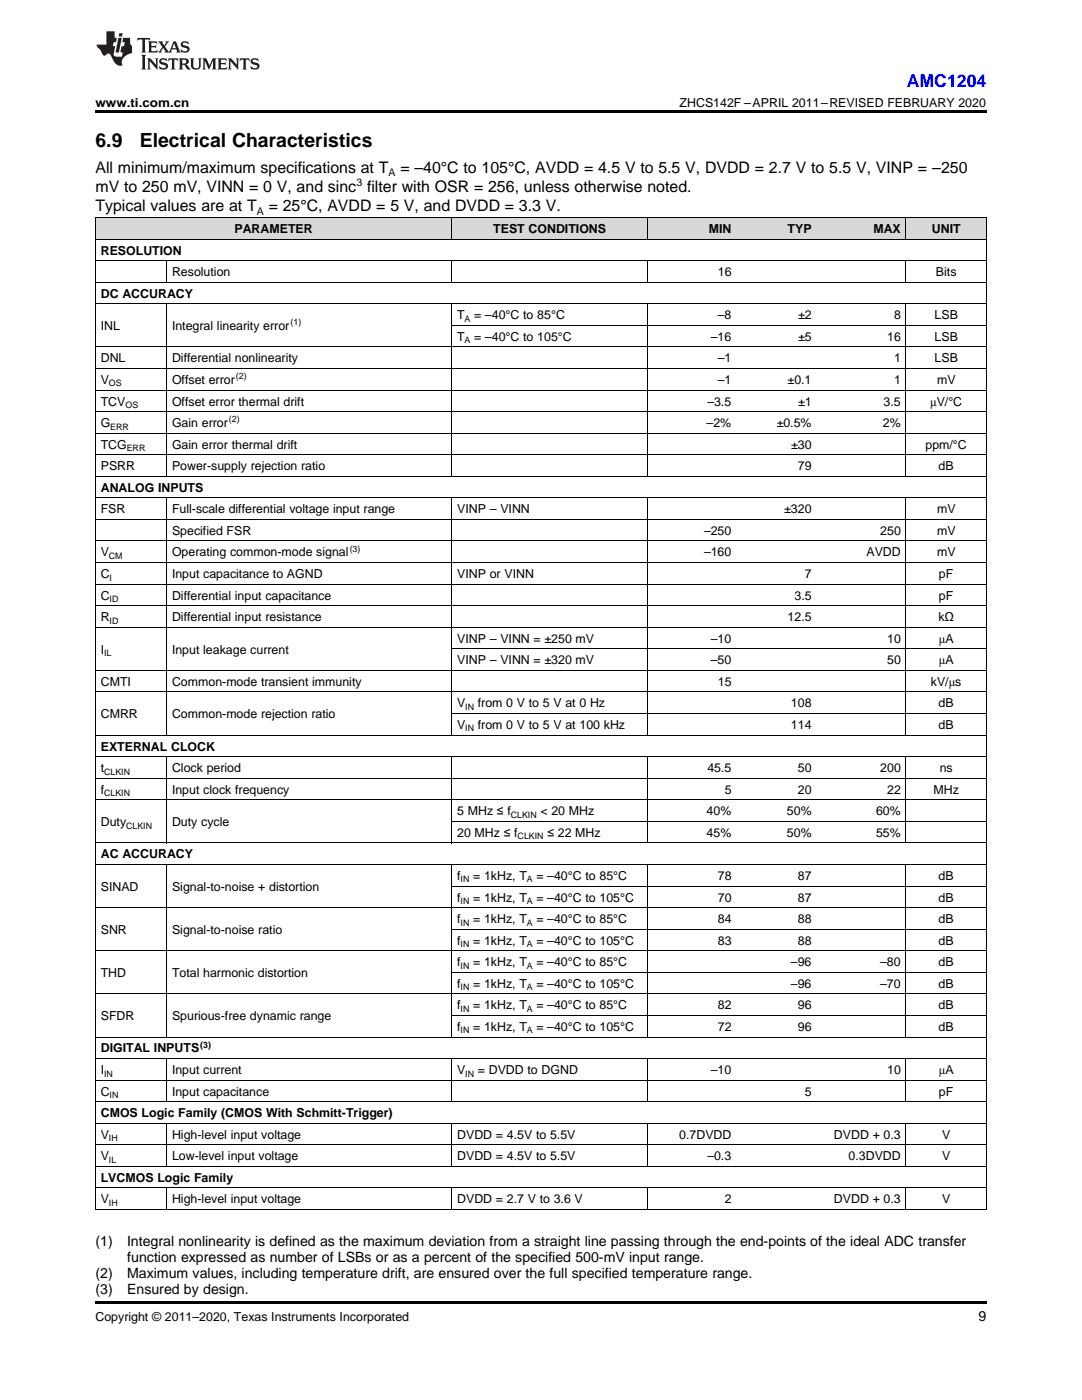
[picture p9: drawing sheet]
<svg xmlns="http://www.w3.org/2000/svg" width="216mm" height="279mm" viewBox="0 0 216 279" stroke-linecap="round" stroke-linejoin="round" font-family="sans-serif">
<defs><g id="words">
<g font-size="3.9">
<text x="19" y="29.3">6.9</text>
<text x="27.9" y="29.3">Electrical Characteristics</text>
</g>
<text font-size="3.5" fill="#00f" x="180.9" y="17.3">AMC1204</text>
<g font-size="3.2">
<text x="19" y="34.4">All minimum/maximum specifications at T</text>
<text x="79.9" y="34.4">= –40°C to 105°C, AVDD = 4.5 V to 5.5 V, DVDD = 2.7 V to 5.5 V, VINP = –250</text>
<text x="19" y="38.3">mV to 250 mV, VINN = 0 V, and sinc filter with OSR = 256, unless otherwise noted.</text>
<text x="19" y="42.2">Typical values are at T</text>
<text x="53.6" y="42.2">= 25°C, AVDD = 5 V, and DVDD = 3.3 V.</text>
</g>
<g font-size="2.8">
<text x="19" y="248.7">(1)</text>
<text x="25.4" y="248.7">Integral nonlinearity is defined as the maximum deviation from a straight line passing through the end-points of the ideal ADC transfer</text>
<text x="25.4" y="251.9">function expressed as number of LSBs or as a percent of the specified 500-mV input range.</text>
<text x="19" y="255.1">(2)</text>
<text x="25.4" y="255.1">Maximum values, including temperature drift, are ensured over the full specified temperature range.</text>
<text x="19" y="258.2">(3)</text>
<text x="25.4" y="258.2">Ensured by design.</text>
<text x="195.3" y="263.6">9</text>
</g>
<g font-size="2.5">
<text x="19" y="21.4">www.ti.com.cn</text>
<text x="135.6" y="21.4">ZHCS142F –APRIL 2011–REVISED FEBRUARY 2020</text>
<text x="46.8" y="46.5">PARAMETER</text>
<text x="98.4" y="46.5">TEST CONDITIONS</text>
<text x="141.4" y="46.5">MIN</text>
<text x="157.2" y="46.5">TYP</text>
<text x="174.3" y="46.5">MAX</text>
<text x="185.9" y="46.5">UNIT</text>
<text x="20.1" y="50.8">RESOLUTION</text>
<text x="20.1" y="59.4">DC ACCURACY</text>
<text x="34.3" y="55.1">Resolution</text>
<text x="143.2" y="55.1">16</text>
<text x="186.8" y="55.1">Bits</text>
<text x="20.1" y="65.9">INL</text>
<text x="34.3" y="65.9">Integral linearity error</text>
<text x="91.2" y="63.7">T</text>
<text x="94.6" y="63.7">= –40°C to 85°C</text>
<text x="143.2" y="63.7">–8</text>
<text x="159.2" y="63.7">±2</text>
<text x="178.4" y="63.7">8</text>
<text x="186.5" y="63.7">LSB</text>
<text x="91.2" y="68">T</text>
<text x="94.6" y="68">= –40°C to 105°C</text>
<text x="141.9" y="68">–16</text>
<text x="159.2" y="68">±5</text>
<text x="177" y="68">16</text>
<text x="186.5" y="68">LSB</text>
<text x="20.1" y="72.3">DNL</text>
<text x="20.1" y="76.6">V</text>
<text x="34.3" y="72.3">Differential nonlinearity</text>
<text x="34.3" y="76.6">Offset error</text>
<text x="143.2" y="72.3">–1</text>
<text x="143.2" y="76.6">–1</text>
<text x="157.2" y="76.6">±0.1</text>
<text x="178.4" y="72.3">1</text>
<text x="178.4" y="76.6">1</text>
<text x="186.5" y="72.3">LSB</text>
<text x="187" y="76.6">mV</text>
<text x="20.1" y="80.9">TCV</text>
<text x="34.3" y="80.9">Offset error thermal drift</text>
<text x="141.1" y="80.9">–3.5</text>
<text x="159.2" y="80.9">±1</text>
<text x="176.3" y="80.9">3.5</text>
<text x="185.6" y="80.9">μV/°C</text>
<text x="20.1" y="85.2">G</text>
<text x="20.1" y="89.5">TCG</text>
<text x="34.3" y="85.2">Gain error</text>
<text x="34.3" y="89.5">Gain error thermal drift</text>
<text x="141" y="85.2">–2%</text>
<text x="155" y="85.2">±0.5%</text>
<text x="157.9" y="89.5">±30</text>
<text x="176.2" y="85.2">2%</text>
<text x="184.7" y="89.5">ppm/°C</text>
<text x="20.1" y="93.8">PSRR</text>
<text x="34.3" y="93.8">Power-supply rejection ratio</text>
<text x="159.2" y="93.8">79</text>
<text x="187.3" y="93.8">dB</text>
<text x="20.1" y="98.1">ANALOG INPUTS</text>
<text x="20.1" y="102.4">FSR</text>
<text x="34.3" y="102.4">Full-scale differential voltage input range</text>
<text x="34.3" y="106.8">Specified FSR</text>
<text x="91.2" y="102.4">VINP – VINN</text>
<text x="140.5" y="106.8">–250</text>
<text x="156.5" y="102.4">±320</text>
<text x="175.6" y="106.8">250</text>
<text x="187" y="102.4">mV</text>
<text x="187" y="106.8">mV</text>
<text x="20.1" y="111.1">V</text>
<text x="34.3" y="111.1">Operating common-mode signal</text>
<text x="140.5" y="111.1">–160</text>
<text x="172.9" y="111.1">AVDD</text>
<text x="187" y="111.1">mV</text>
<text x="20.1" y="115.4">C</text>
<text x="20.1" y="119.7">C</text>
<text x="34.3" y="115.4">Input capacitance to AGND</text>
<text x="34.3" y="119.7">Differential input capacitance</text>
<text x="91.2" y="115.4">VINP or VINN</text>
<text x="158.5" y="119.7">3.5</text>
<text x="160.6" y="115.4">7</text>
<text x="187.4" y="115.4">pF</text>
<text x="187.4" y="119.7">pF</text>
<text x="20.1" y="124">R</text>
<text x="34.3" y="124">Differential input resistance</text>
<text x="157.2" y="124">12.5</text>
<text x="187.3" y="124">kΩ</text>
<text x="20.1" y="130.4">I</text>
<text x="34.3" y="130.4">Input leakage current</text>
<text x="91.2" y="128.3">VINP – VINN = ±250 mV</text>
<text x="141.9" y="128.3">–10</text>
<text x="177" y="128.3">10</text>
<text x="187.3" y="128.3">μA</text>
<text x="20.1" y="136.9">CMTI</text>
<text x="34.3" y="136.9">Common-mode transient immunity</text>
<text x="91.2" y="132.6">VINP – VINN = ±320 mV</text>
<text x="141.9" y="132.6">–50</text>
<text x="143.2" y="136.9">15</text>
<text x="177" y="132.6">50</text>
<text x="185.7" y="136.9">kV/μs</text>
<text x="187.3" y="132.6">μA</text>
<text x="20.1" y="143.3">CMRR</text>
<text x="34.3" y="143.3">Common-mode rejection ratio</text>
<text x="91.2" y="141.2">V</text>
<text x="95.4" y="141.2">from 0 V to 5 V at 0 Hz</text>
<text x="157.8" y="141.2">108</text>
<text x="187.3" y="141.2">dB</text>
<text x="20.1" y="149.8">EXTERNAL CLOCK</text>
<text x="91.2" y="145.5">V</text>
<text x="95.4" y="145.5">from 0 V to 5 V at 100 kHz</text>
<text x="157.8" y="145.5">114</text>
<text x="187.3" y="145.5">dB</text>
<text x="20.1" y="154.1">t</text>
<text x="34.3" y="154.1">Clock period</text>
<text x="141.1" y="154.1">45.5</text>
<text x="159.2" y="154.1">50</text>
<text x="175.6" y="154.1">200</text>
<text x="187.5" y="154.1">ns</text>
<text x="20.1" y="158.4">f</text>
<text x="34.3" y="158.4">Input clock frequency</text>
<text x="144.6" y="158.4">5</text>
<text x="159.2" y="158.4">20</text>
<text x="177" y="158.4">22</text>
<text x="186.3" y="158.4">MHz</text>
<text x="20.1" y="164.9">Duty</text>
<text x="34.3" y="164.9">Duty cycle</text>
<text x="91.2" y="162.7">5 MHz ≤ f</text>
<text x="91.2" y="167">20 MHz ≤ f</text>
<text x="107.8" y="162.7">&lt; 20 MHz</text>
<text x="109.2" y="167">≤ 22 MHz</text>
<text x="141" y="162.7">40%</text>
<text x="141" y="167">45%</text>
<text x="157" y="162.7">50%</text>
<text x="157" y="167">50%</text>
<text x="174.8" y="162.7">60%</text>
<text x="174.8" y="167">55%</text>
<text x="20.1" y="171.3">AC ACCURACY</text>
<text x="20.1" y="177.8">SINAD</text>
<text x="34.3" y="177.8">Signal-to-noise + distortion</text>
<text x="91.2" y="175.6">f</text>
<text x="91.2" y="179.9">f</text>
<text x="94.4" y="175.6">= 1kHz, T</text>
<text x="94.4" y="179.9">= 1kHz, T</text>
<text x="107" y="175.6">= –40°C to 85°C</text>
<text x="107" y="179.9">= –40°C to 105°C</text>
<text x="143.2" y="175.6">78</text>
<text x="143.2" y="179.9">70</text>
<text x="159.2" y="175.6">87</text>
<text x="159.2" y="179.9">87</text>
<text x="187.3" y="175.6">dB</text>
<text x="187.3" y="179.9">dB</text>
<text x="91.2" y="184.2">f</text>
<text x="94.4" y="184.2">= 1kHz, T</text>
<text x="107" y="184.2">= –40°C to 85°C</text>
<text x="143.2" y="184.2">84</text>
<text x="159.2" y="184.2">88</text>
<text x="187.3" y="184.2">dB</text>
<text x="20.1" y="186.4">SNR</text>
<text x="34.3" y="186.4">Signal-to-noise ratio</text>
<text x="91.2" y="188.5">f</text>
<text x="94.4" y="188.5">= 1kHz, T</text>
<text x="107" y="188.5">= –40°C to 105°C</text>
<text x="143.2" y="188.5">83</text>
<text x="159.2" y="188.5">88</text>
<text x="187.3" y="188.5">dB</text>
<text x="20.1" y="195">THD</text>
<text x="34.3" y="195">Total harmonic distortion</text>
<text x="91.2" y="192.8">f</text>
<text x="91.2" y="197.1">f</text>
<text x="94.4" y="192.8">= 1kHz, T</text>
<text x="94.4" y="197.1">= 1kHz, T</text>
<text x="107" y="192.8">= –40°C to 85°C</text>
<text x="107" y="197.1">= –40°C to 105°C</text>
<text x="157.8" y="192.8">–96</text>
<text x="157.8" y="197.1">–96</text>
<text x="175.6" y="192.8">–80</text>
<text x="175.6" y="197.1">–70</text>
<text x="187.3" y="192.8">dB</text>
<text x="187.3" y="197.1">dB</text>
<text x="20.1" y="203.6">SFDR</text>
<text x="34.3" y="203.6">Spurious-free dynamic range</text>
<text x="91.2" y="201.4">f</text>
<text x="94.4" y="201.4">= 1kHz, T</text>
<text x="107" y="201.4">= –40°C to 85°C</text>
<text x="143.2" y="201.4">82</text>
<text x="159.2" y="201.4">96</text>
<text x="187.3" y="201.4">dB</text>
<text x="91.2" y="205.7">f</text>
<text x="94.4" y="205.7">= 1kHz, T</text>
<text x="107" y="205.7">= –40°C to 105°C</text>
<text x="143.2" y="205.7">72</text>
<text x="159.2" y="205.7">96</text>
<text x="187.3" y="205.7">dB</text>
<text x="20.1" y="210">DIGITAL INPUTS</text>
<text x="20.1" y="214.3">I</text>
<text x="34.3" y="214.3">Input current</text>
<text x="91.2" y="214.3">V</text>
<text x="95.4" y="214.3">= DVDD to DGND</text>
<text x="141.9" y="214.3">–10</text>
<text x="177" y="214.3">10</text>
<text x="187.3" y="214.3">μA</text>
<text x="20.1" y="218.7">C</text>
<text x="34.3" y="218.7">Input capacitance</text>
<text x="160.6" y="218.7">5</text>
<text x="187.4" y="218.7">pF</text>
<text x="20.1" y="223">CMOS Logic Family (CMOS With Schmitt-Trigger)</text>
<text x="20.1" y="227.3">V</text>
<text x="34.3" y="227.3">High-level input voltage</text>
<text x="91.2" y="227.3">DVDD = 4.5V to 5.5V</text>
<text x="135.5" y="227.3">0.7DVDD</text>
<text x="166.4" y="227.3">DVDD + 0.3</text>
<text x="188" y="227.3">V</text>
<text x="20.1" y="231.6">V</text>
<text x="34.3" y="231.6">Low-level input voltage</text>
<text x="91.2" y="231.6">DVDD = 4.5V to 5.5V</text>
<text x="141.1" y="231.6">–0.3</text>
<text x="169.3" y="231.6">0.3DVDD</text>
<text x="188" y="231.6">V</text>
<text x="20.1" y="235.9">LVCMOS Logic Family</text>
<text x="20.1" y="240.2">V</text>
<text x="34.3" y="240.2">High-level input voltage</text>
<text x="91.2" y="240.2">DVDD = 2.7 V to 3.6 V</text>
<text x="144.6" y="240.2">2</text>
<text x="166.4" y="240.2">DVDD + 0.3</text>
<text x="188" y="240.2">V</text>
<text x="19" y="263.6">Copyright © 2011–2020, Texas Instruments Incorporated</text>
</g>
<g font-size="2.1">
<text x="77.5" y="35.1">A</text>
<text x="71.1" y="37">3</text>
<text x="51.3" y="42.8">A</text>
</g>
<g font-size="1.8">
<text x="58" y="64.9">(1)</text>
<text x="92.7" y="64.2">A</text>
<text x="92.7" y="68.5">A</text>
<text x="21.7" y="77.1">OS</text>
<text x="47.1" y="75.6">(2)</text>
<text x="25" y="81.4">OS</text>
<text x="22" y="85.7">ERR</text>
<text x="45.7" y="84.2">(2)</text>
<text x="25.3" y="90">ERR</text>
<text x="21.7" y="111.5">CM</text>
<text x="69.8" y="110.1">(3)</text>
<text x="21.9" y="115.9">I</text>
<text x="21.9" y="120.2">ID</text>
<text x="21.9" y="124.5">ID</text>
<text x="20.8" y="130.9">IL</text>
<text x="92.9" y="141.7">IN</text>
<text x="92.9" y="146">IN</text>
<text x="20.8" y="154.6">CLKIN</text>
<text x="20.8" y="158.9">CLKIN</text>
<text x="25.2" y="165.3">CLKIN</text>
<text x="101.9" y="163.2">CLKIN</text>
<text x="103.3" y="167.5">CLKIN</text>
<text x="91.9" y="176.1">IN</text>
<text x="105.1" y="176.1">A</text>
<text x="91.9" y="180.4">IN</text>
<text x="91.9" y="184.7">IN</text>
<text x="105.1" y="180.4">A</text>
<text x="105.1" y="184.7">A</text>
<text x="91.9" y="189">IN</text>
<text x="105.1" y="189">A</text>
<text x="91.9" y="193.3">IN</text>
<text x="91.9" y="197.6">IN</text>
<text x="105.1" y="193.3">A</text>
<text x="105.1" y="197.6">A</text>
<text x="91.9" y="201.9">IN</text>
<text x="105.1" y="201.9">A</text>
<text x="40" y="209.1">(3)</text>
<text x="91.9" y="206.2">IN</text>
<text x="105.1" y="206.2">A</text>
<text x="20.8" y="214.8">IN</text>
<text x="92.9" y="214.8">IN</text>
<text x="21.9" y="219.1">IN</text>
<text x="21.7" y="227.8">IH</text>
<text x="21.7" y="232.1">IL</text>
<text x="21.7" y="240.7">IH</text>
</g>
</g></defs>
<g fill="#d8d8d8">
<path d="M19 43.5h14.3v4.3h-14.3z"/>
<path d="M33.3 43.5h56.9v4.3h-56.9z"/>
<path d="M90.2 43.5h39.1v4.3h-39.1z"/>
<path d="M129.3 43.5h17.7v4.3h-17.7z"/>
<path d="M147 43.5h16.1v4.3h-16.1z"/>
<path d="M163.1 43.5h17.7v4.3h-17.7z"/>
<path d="M180.8 43.5h16v4.3h-16z"/>
</g>
<path d="M19 22h177.8v.5h-177.8zM19 259.7h177.8v.5h-177.8z" fill="#000"/>
<g fill="none" stroke="#000" stroke-width=".2">
<path d="M19 56.3h177.8M19 52h177.8M19 47.7h177.8M19 43.4h177.8M19.1 43.4v198M33.2 52v4.4M90.1 43.4v4.4M90.1 52v4.4M129.2 43.4v4.4M129.2 52v4.4M180.8 43.4v4.4M180.8 52v4.4"/>
<path d="M196.8 43.4v198M19 77.8h177.8M19 73.5h177.8M19 69.2h177.8M19 60.6h177.8M33.2 60.6v34.5M90.1 60.6v34.5M90.2 64.9h106.6M129.2 60.6v34.5M180.8 60.6v34.5M19 99.4h177.8M19 95.1h177.8"/>
<path d="M19 90.8h177.8M19 86.4h177.8M19 82.1h177.8M33.2 99.4v47.4M90.1 99.4v47.4M129.2 99.4v47.4M180.8 99.4v47.4M19 116.6h177.8M19 112.3h177.8M19 108h177.8M19 103.7h177.8M19 138.1h177.8"/>
<path d="M19 133.8h177.8M19 125.2h177.8M19 120.9h177.8M90.2 129.5h106.6M19 159.6h177.8M19 155.3h177.8M19 151h177.8M19 146.7h177.8M33.2 151v17.3M90.1 151v17.3M90.2 142.4h106.6M129.2 151v17.3"/>
<path d="M180.8 151v17.3M19 172.5h177.8M19 168.2h177.8M33.2 172.5v34.5M90.1 172.5v34.5M90.2 176.8h106.6M90.2 163.9h106.6M129.2 172.5v34.5M180.8 172.5v34.5M19 198.3h177.8M19 189.7h177.8M19 181.1h177.8"/>
<path d="M90.2 194h106.6M90.2 185.4h106.6M19 219.9h177.8M19 215.6h177.8M19 211.3h177.8M19 207h177.8M33.2 211.3v8.6M90.1 211.3v8.6M90.2 202.7h106.6M129.2 211.3v8.6M180.8 211.3v8.6M19 237.1h177.8"/>
<path d="M19 232.8h177.8M19 228.5h177.8M19 224.2h177.8M33.2 224.2v8.6M33.2 237.1v4.3M90.1 224.2v8.6M90.1 237.1v4.3M129.2 224.2v8.6M129.2 237.1v4.3M180.8 224.2v8.6M180.8 237.1v4.3M19 241.4h177.8"/>
</g>
<g fill="#231f20">
<path d="M27.5 7.6l-.1 .5 .4-.2h.6v.1v2.1l-.2 .4h1l-.3-.4v-2.1l.1-.1h.5l.5 .2-.2-.5zM29.5 8.3l.2 .3v1.5l-.2 .4h1.8l.2-.6a1.04 1.04 0 0 1-1.3 .2v-.7h.6l.3 .2v-.6l-.3 .2h-.6v-.6l.8-.1 .4 .3-.2-.5zM31.5 8.3l.9 1.1-.9 1.1h.8l-.2-.2 .5-.7 .4 .7-.2 .2h1.5l-.1-.2 .1-.4h.9l.1 .4-.2 .2h1l-.3-.3-.7-1.9h-.5l-.9 2-.8-1 .9-1h-.8l.1 .3-.3 .5-.4-.6 .2-.2zM34.7 8.6l.4 1h-.7zM36.3 8.4a.63 .63 0 0 0-.2 .7 .63 .63 0 0 0 .6 .4l.6 .2 .1 .2a.75 .75 0 0 1-.7 .4 .75 .75 0 0 1-.6-.5l.1 .7 .1-.1a1.11 1.11 0 0 0 1.5-.6 1.13 1.13 0 0 0-1.2-.8l-.1-.4a1.04 1.04 0 0 1 1.2 .2l-.2-.5-.1 .1-.5-.2zM28.2 10.9l.2 .4v2.2l-.2 .4h1l-.3-.4v-2.2l.3-.4zM29.3 11.6l.3 .4v1.5l-.3 .4h.8l-.2-.4v-1.3l1.5 1.7v-1.9l.2-.4h-.7l.2 .4v.9l-1.1-1.3zM32 11.8a.62 .62 0 0 0-.2 .7 .62 .62 0 0 0 .6 .4l.6 .1 .1 .3a.76 .76 0 0 1-.7 .3 .76 .76 0 0 1-.6-.4l.1 .7 .1-.1a1.11 1.11 0 0 0 1.5-.6 1.13 1.13 0 0 0-1.2-.8l-.1-.4a1.04 1.04 0 0 1 1.2 .2l-.2-.6-.1 .1-.5-.1zM33.7 11.6l-.2 .6a.61 .61 0 0 1 .8-.3v1.6l-.2 .4h.9l-.2-.4v-1.6a.63 .63 0 0 1 .8 .3l-.2-.6zM35.6 11.6l.3 .4v1.5l-.3 .4h1l-.2-.2v-.8l.5 .2a.76 .76 0 0 0 1.2 .7l-1-1a.58 .58 0 0 0 .6-.5 .58 .58 0 0 0-.5-.6zM36.4 11.9h.1a.45 .45 0 0 1 .5 .1 .45 .45 0 0 1 .1 .5l-.7 .2zM37.9 11.6l.2 .2a2.17 2.17 0 0 0 .3 1.9 .99 .99 0 0 0 1.6-.6v-1.1l.2-.4h-.7l.2 .2a1.92 1.92 0 0 1-.2 1.8 .6 .6 0 0 1-.9-.5v-1.1l.2-.4zM40.4 11.6l.2 .4v1.5l-.2 .4h.7l-.2-.4v-1.4l.8 1.8 .8-1.8v1.4l-.2 .4h.9l-.2-.4v-1.5l.2-.4h-.8l-.6 1.5-.6-1.5zM43.4 11.6l.2 .4v1.5l-.2 .4h1.8l.2-.6a1.04 1.04 0 0 1-1.3 .1v-.6h.5l.4 .2v-.6l-.4 .2h-.5v-.7h.8l.3 .3-.1-.6zM45.5 11.6l.2 .4v1.5l-.2 .4h.7l-.2-.4v-1.3l1.5 1.7v-1.9l.2-.4h-.7l.2 .4v.9l-1.1-1.3zM47.9 11.6l-.1 .6a.61 .61 0 0 1 .8-.3v1.6l-.3 .4h1l-.3-.4 .1-1.6a.63 .63 0 0 1 .7 .3l-.1-.6zM50.2 11.8a.62 .62 0 0 0-.2 .7 .62 .62 0 0 0 .6 .4l.6 .1 .2 .3a.76 .76 0 0 1-.8 .3 .76 .76 0 0 1-.6-.4l.1 .7 .2-.1a1.11 1.11 0 0 0 1.5-.6 1.13 1.13 0 0 0-1.3-.8l-.1-.4a1.04 1.04 0 0 1 1.2 .2l-.1-.6-.2 .1-.5-.1z"/>
<path d="M21.2 6.3v2.6h-1.9l.1 .4 .7 .9a.91 .91 0 0 0 1 .8 .56 .56 0 0 1 .5-.3 .56 .56 0 0 1 .5 .3l.4 .8a1.53 1.53 0 0 0 1.9 1.2 1.54 1.54 0 0 1 1-2.1l.9-.3v-1.4a1.52 1.52 0 0 1-.3-1.6h-1.4l-.2 .8h.5l-.2 .8h-.4l-.2 1v.2l.4 .1-.2 .8a1.93 1.93 0 0 1-1.6-.3l.3-1.8h-.5l.2-.8h.4l.2-.8h-.4v-1.3zM23.6 7.6l-.6 2.9h.7l.6-2.9zM23.8 6.6l-.1 .7h.6l.2-.7z"/>
</g>
<use href="#words"/>
</svg>
